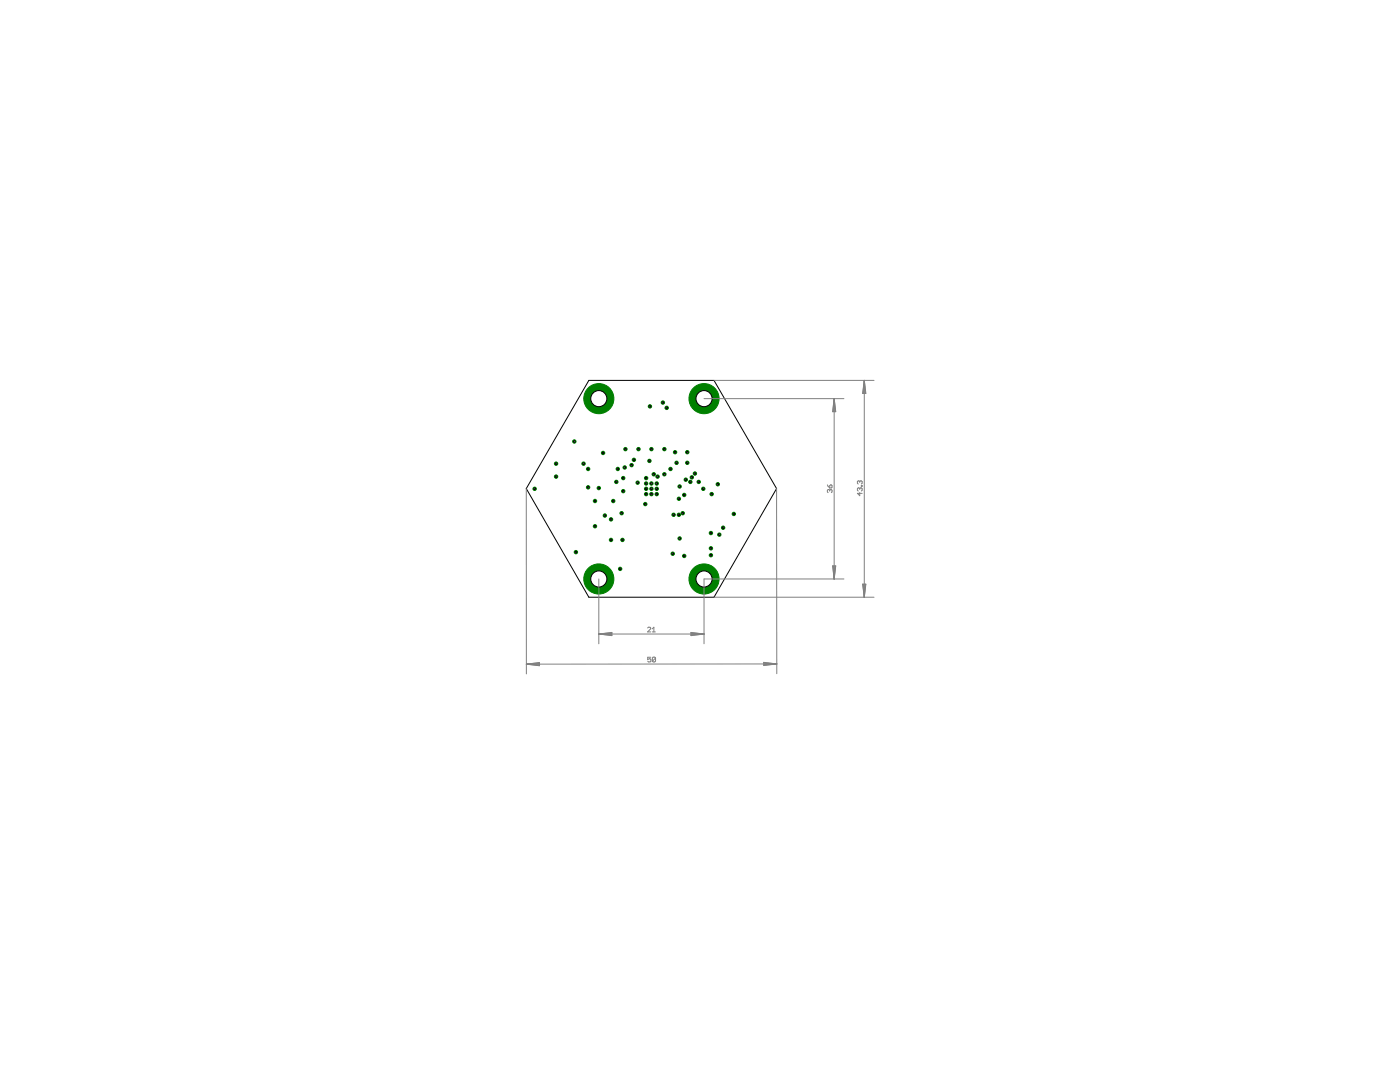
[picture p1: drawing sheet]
<svg xmlns="http://www.w3.org/2000/svg" width="279mm" height="216mm" viewBox="0 0 279 216" stroke-linecap="round" stroke-linejoin="round" font-family="sans-serif">
<circle cx="119.5" cy="115.5" r="3" fill="#008000" stroke="#008000" stroke-width=".2"/>
<circle cx="119.5" cy="115.5" r="1.61" fill="#fff" stroke="#000" stroke-width=".2"/>
<circle cx="140.5" cy="115.5" r="3" fill="#008000" stroke="#008000" stroke-width=".2"/>
<circle cx="140.5" cy="115.5" r="1.61" fill="#fff" stroke="#000" stroke-width=".2"/>
<circle cx="119.5" cy="79.5" r="3" fill="#008000" stroke="#008000" stroke-width=".2"/>
<circle cx="119.5" cy="79.5" r="1.61" fill="#fff" stroke="#000" stroke-width=".2"/>
<circle cx="140.5" cy="79.5" r="3" fill="#008000" stroke="#008000" stroke-width=".2"/>
<circle cx="140.5" cy="79.5" r="1.61" fill="#fff" stroke="#000" stroke-width=".2"/>
<circle cx="124.4" cy="98" r=".34" fill="#008000" stroke="#008000" stroke-width=".2"/>
<circle cx="124.4" cy="98" r=".17" fill="#fff" stroke="#000" stroke-width=".2"/>
<circle cx="127.3" cy="96.3" r=".34" fill="#008000" stroke="#008000" stroke-width=".2"/>
<circle cx="127.3" cy="96.3" r=".17" fill="#fff" stroke="#000" stroke-width=".2"/>
<circle cx="130" cy="97.5" r=".34" fill="#008000" stroke="#008000" stroke-width=".2"/>
<circle cx="130" cy="97.5" r=".17" fill="#fff" stroke="#000" stroke-width=".2"/>
<circle cx="130" cy="96.5" r=".34" fill="#008000" stroke="#008000" stroke-width=".2"/>
<circle cx="130" cy="96.5" r=".17" fill="#fff" stroke="#000" stroke-width=".2"/>
<circle cx="128.9" cy="96.5" r=".34" fill="#008000" stroke="#008000" stroke-width=".2"/>
<circle cx="128.9" cy="96.5" r=".17" fill="#fff" stroke="#000" stroke-width=".2"/>
<circle cx="128.9" cy="97.5" r=".34" fill="#008000" stroke="#008000" stroke-width=".2"/>
<circle cx="128.9" cy="97.5" r=".17" fill="#fff" stroke="#000" stroke-width=".2"/>
<circle cx="128.9" cy="98.6" r=".34" fill="#008000" stroke="#008000" stroke-width=".2"/>
<circle cx="128.9" cy="98.6" r=".17" fill="#fff" stroke="#000" stroke-width=".2"/>
<circle cx="130" cy="98.6" r=".34" fill="#008000" stroke="#008000" stroke-width=".2"/>
<circle cx="130" cy="98.6" r=".17" fill="#fff" stroke="#000" stroke-width=".2"/>
<circle cx="131.1" cy="98.6" r=".34" fill="#008000" stroke="#008000" stroke-width=".2"/>
<circle cx="131.1" cy="98.6" r=".17" fill="#fff" stroke="#000" stroke-width=".2"/>
<circle cx="131.1" cy="97.5" r=".34" fill="#008000" stroke="#008000" stroke-width=".2"/>
<circle cx="131.1" cy="97.5" r=".17" fill="#fff" stroke="#000" stroke-width=".2"/>
<circle cx="131.1" cy="96.5" r=".34" fill="#008000" stroke="#008000" stroke-width=".2"/>
<circle cx="131.1" cy="96.5" r=".17" fill="#fff" stroke="#000" stroke-width=".2"/>
<circle cx="135.6" cy="97.1" r=".34" fill="#008000" stroke="#008000" stroke-width=".2"/>
<circle cx="135.6" cy="97.1" r=".17" fill="#fff" stroke="#000" stroke-width=".2"/>
<circle cx="124.2" cy="107.7" r=".34" fill="#008000" stroke="#008000" stroke-width=".2"/>
<circle cx="124.2" cy="107.7" r=".17" fill="#fff" stroke="#000" stroke-width=".2"/>
<circle cx="121.9" cy="107.7" r=".34" fill="#008000" stroke="#008000" stroke-width=".2"/>
<circle cx="121.9" cy="107.7" r=".17" fill="#fff" stroke="#000" stroke-width=".2"/>
<circle cx="124.1" cy="102.4" r=".34" fill="#008000" stroke="#008000" stroke-width=".2"/>
<circle cx="124.1" cy="102.4" r=".17" fill="#fff" stroke="#000" stroke-width=".2"/>
<circle cx="120.7" cy="102.9" r=".34" fill="#008000" stroke="#008000" stroke-width=".2"/>
<circle cx="120.7" cy="102.9" r=".17" fill="#fff" stroke="#000" stroke-width=".2"/>
<circle cx="122.4" cy="100" r=".34" fill="#008000" stroke="#008000" stroke-width=".2"/>
<circle cx="122.4" cy="100" r=".17" fill="#fff" stroke="#000" stroke-width=".2"/>
<circle cx="135" cy="92.4" r=".34" fill="#008000" stroke="#008000" stroke-width=".2"/>
<circle cx="135" cy="92.4" r=".17" fill="#fff" stroke="#000" stroke-width=".2"/>
<circle cx="132.6" cy="89.6" r=".34" fill="#008000" stroke="#008000" stroke-width=".2"/>
<circle cx="132.6" cy="89.6" r=".17" fill="#fff" stroke="#000" stroke-width=".2"/>
<circle cx="130" cy="89.6" r=".34" fill="#008000" stroke="#008000" stroke-width=".2"/>
<circle cx="130" cy="89.6" r=".17" fill="#fff" stroke="#000" stroke-width=".2"/>
<circle cx="127.4" cy="89.6" r=".34" fill="#008000" stroke="#008000" stroke-width=".2"/>
<circle cx="127.4" cy="89.6" r=".17" fill="#fff" stroke="#000" stroke-width=".2"/>
<circle cx="134.7" cy="90.2" r=".34" fill="#008000" stroke="#008000" stroke-width=".2"/>
<circle cx="134.7" cy="90.2" r=".17" fill="#fff" stroke="#000" stroke-width=".2"/>
<circle cx="137.2" cy="92.4" r=".34" fill="#008000" stroke="#008000" stroke-width=".2"/>
<circle cx="137.2" cy="92.4" r=".17" fill="#fff" stroke="#000" stroke-width=".2"/>
<circle cx="137.2" cy="90.2" r=".34" fill="#008000" stroke="#008000" stroke-width=".2"/>
<circle cx="137.2" cy="90.2" r=".17" fill="#fff" stroke="#000" stroke-width=".2"/>
<circle cx="139.4" cy="96.2" r=".34" fill="#008000" stroke="#008000" stroke-width=".2"/>
<circle cx="139.4" cy="96.2" r=".17" fill="#fff" stroke="#000" stroke-width=".2"/>
<circle cx="143.3" cy="96.6" r=".34" fill="#008000" stroke="#008000" stroke-width=".2"/>
<circle cx="143.3" cy="96.6" r=".17" fill="#fff" stroke="#000" stroke-width=".2"/>
<circle cx="124.8" cy="89.6" r=".34" fill="#008000" stroke="#008000" stroke-width=".2"/>
<circle cx="124.8" cy="89.6" r=".17" fill="#fff" stroke="#000" stroke-width=".2"/>
<circle cx="126.5" cy="91.8" r=".34" fill="#008000" stroke="#008000" stroke-width=".2"/>
<circle cx="126.5" cy="91.8" r=".17" fill="#fff" stroke="#000" stroke-width=".2"/>
<circle cx="124.7" cy="93.3" r=".34" fill="#008000" stroke="#008000" stroke-width=".2"/>
<circle cx="124.7" cy="93.3" r=".17" fill="#fff" stroke="#000" stroke-width=".2"/>
<circle cx="116.5" cy="92.5" r=".34" fill="#008000" stroke="#008000" stroke-width=".2"/>
<circle cx="116.5" cy="92.5" r=".17" fill="#fff" stroke="#000" stroke-width=".2"/>
<circle cx="123" cy="96.2" r=".34" fill="#008000" stroke="#008000" stroke-width=".2"/>
<circle cx="123" cy="96.2" r=".17" fill="#fff" stroke="#000" stroke-width=".2"/>
<circle cx="133.8" cy="93.6" r=".34" fill="#008000" stroke="#008000" stroke-width=".2"/>
<circle cx="133.8" cy="93.6" r=".17" fill="#fff" stroke="#000" stroke-width=".2"/>
<circle cx="135.6" cy="107.4" r=".34" fill="#008000" stroke="#008000" stroke-width=".2"/>
<circle cx="135.6" cy="107.4" r=".17" fill="#fff" stroke="#000" stroke-width=".2"/>
<circle cx="141.9" cy="106.4" r=".34" fill="#008000" stroke="#008000" stroke-width=".2"/>
<circle cx="141.9" cy="106.4" r=".17" fill="#fff" stroke="#000" stroke-width=".2"/>
<circle cx="141.9" cy="109.4" r=".34" fill="#008000" stroke="#008000" stroke-width=".2"/>
<circle cx="141.9" cy="109.4" r=".17" fill="#fff" stroke="#000" stroke-width=".2"/>
<circle cx="134.3" cy="110.5" r=".34" fill="#008000" stroke="#008000" stroke-width=".2"/>
<circle cx="134.3" cy="110.5" r=".17" fill="#fff" stroke="#000" stroke-width=".2"/>
<circle cx="114.9" cy="110.2" r=".34" fill="#008000" stroke="#008000" stroke-width=".2"/>
<circle cx="114.9" cy="110.2" r=".17" fill="#fff" stroke="#000" stroke-width=".2"/>
<circle cx="123.8" cy="113.5" r=".34" fill="#008000" stroke="#008000" stroke-width=".2"/>
<circle cx="123.8" cy="113.5" r=".17" fill="#fff" stroke="#000" stroke-width=".2"/>
<circle cx="111" cy="95.1" r=".34" fill="#008000" stroke="#008000" stroke-width=".2"/>
<circle cx="111" cy="95.1" r=".17" fill="#fff" stroke="#000" stroke-width=".2"/>
<circle cx="106.7" cy="97.5" r=".34" fill="#008000" stroke="#008000" stroke-width=".2"/>
<circle cx="106.7" cy="97.5" r=".17" fill="#fff" stroke="#000" stroke-width=".2"/>
<circle cx="135.5" cy="102.7" r=".34" fill="#008000" stroke="#008000" stroke-width=".2"/>
<circle cx="135.5" cy="102.7" r=".17" fill="#fff" stroke="#000" stroke-width=".2"/>
<circle cx="114.6" cy="88.1" r=".34" fill="#008000" stroke="#008000" stroke-width=".2"/>
<circle cx="114.6" cy="88.1" r=".17" fill="#fff" stroke="#000" stroke-width=".2"/>
<circle cx="119.5" cy="97.4" r=".34" fill="#008000" stroke="#008000" stroke-width=".2"/>
<circle cx="119.5" cy="97.4" r=".17" fill="#fff" stroke="#000" stroke-width=".2"/>
<circle cx="118.7" cy="100" r=".34" fill="#008000" stroke="#008000" stroke-width=".2"/>
<circle cx="118.7" cy="100" r=".17" fill="#fff" stroke="#000" stroke-width=".2"/>
<circle cx="129.6" cy="92" r=".34" fill="#008000" stroke="#008000" stroke-width=".2"/>
<circle cx="129.6" cy="92" r=".17" fill="#fff" stroke="#000" stroke-width=".2"/>
<circle cx="120.4" cy="90.4" r=".34" fill="#008000" stroke="#008000" stroke-width=".2"/>
<circle cx="120.4" cy="90.4" r=".17" fill="#fff" stroke="#000" stroke-width=".2"/>
<circle cx="136.5" cy="110.9" r=".34" fill="#008000" stroke="#008000" stroke-width=".2"/>
<circle cx="136.5" cy="110.9" r=".17" fill="#fff" stroke="#000" stroke-width=".2"/>
<circle cx="111" cy="92.5" r=".34" fill="#008000" stroke="#008000" stroke-width=".2"/>
<circle cx="111" cy="92.5" r=".17" fill="#fff" stroke="#000" stroke-width=".2"/>
<circle cx="142" cy="98.6" r=".34" fill="#008000" stroke="#008000" stroke-width=".2"/>
<circle cx="142" cy="98.6" r=".17" fill="#fff" stroke="#000" stroke-width=".2"/>
<circle cx="136.2" cy="102.4" r=".34" fill="#008000" stroke="#008000" stroke-width=".2"/>
<circle cx="136.2" cy="102.4" r=".17" fill="#fff" stroke="#000" stroke-width=".2"/>
<circle cx="134.4" cy="102.7" r=".34" fill="#008000" stroke="#008000" stroke-width=".2"/>
<circle cx="134.4" cy="102.7" r=".17" fill="#fff" stroke="#000" stroke-width=".2"/>
<circle cx="140.4" cy="97.5" r=".34" fill="#008000" stroke="#008000" stroke-width=".2"/>
<circle cx="140.4" cy="97.5" r=".17" fill="#fff" stroke="#000" stroke-width=".2"/>
<circle cx="136.5" cy="98.8" r=".34" fill="#008000" stroke="#008000" stroke-width=".2"/>
<circle cx="136.5" cy="98.8" r=".17" fill="#fff" stroke="#000" stroke-width=".2"/>
<circle cx="135.5" cy="99.5" r=".34" fill="#008000" stroke="#008000" stroke-width=".2"/>
<circle cx="135.5" cy="99.5" r=".17" fill="#fff" stroke="#000" stroke-width=".2"/>
<circle cx="121.9" cy="103.6" r=".34" fill="#008000" stroke="#008000" stroke-width=".2"/>
<circle cx="121.9" cy="103.6" r=".17" fill="#fff" stroke="#000" stroke-width=".2"/>
<circle cx="118.7" cy="105" r=".34" fill="#008000" stroke="#008000" stroke-width=".2"/>
<circle cx="118.7" cy="105" r=".17" fill="#fff" stroke="#000" stroke-width=".2"/>
<circle cx="117.4" cy="97.2" r=".34" fill="#008000" stroke="#008000" stroke-width=".2"/>
<circle cx="117.4" cy="97.2" r=".17" fill="#fff" stroke="#000" stroke-width=".2"/>
<circle cx="123.3" cy="93.6" r=".34" fill="#008000" stroke="#008000" stroke-width=".2"/>
<circle cx="123.3" cy="93.6" r=".17" fill="#fff" stroke="#000" stroke-width=".2"/>
<circle cx="117.4" cy="93.6" r=".34" fill="#008000" stroke="#008000" stroke-width=".2"/>
<circle cx="117.4" cy="93.6" r=".17" fill="#fff" stroke="#000" stroke-width=".2"/>
<circle cx="126" cy="92.8" r=".34" fill="#008000" stroke="#008000" stroke-width=".2"/>
<circle cx="126" cy="92.8" r=".17" fill="#fff" stroke="#000" stroke-width=".2"/>
<circle cx="124.4" cy="95.4" r=".34" fill="#008000" stroke="#008000" stroke-width=".2"/>
<circle cx="124.4" cy="95.4" r=".17" fill="#fff" stroke="#000" stroke-width=".2"/>
<circle cx="128.8" cy="100.6" r=".34" fill="#008000" stroke="#008000" stroke-width=".2"/>
<circle cx="128.8" cy="100.6" r=".17" fill="#fff" stroke="#000" stroke-width=".2"/>
<circle cx="132.3" cy="80.3" r=".34" fill="#008000" stroke="#008000" stroke-width=".2"/>
<circle cx="132.3" cy="80.3" r=".17" fill="#fff" stroke="#000" stroke-width=".2"/>
<circle cx="133.1" cy="81.4" r=".34" fill="#008000" stroke="#008000" stroke-width=".2"/>
<circle cx="133.1" cy="81.4" r=".17" fill="#fff" stroke="#000" stroke-width=".2"/>
<circle cx="136.9" cy="95.7" r=".34" fill="#008000" stroke="#008000" stroke-width=".2"/>
<circle cx="136.9" cy="95.7" r=".17" fill="#fff" stroke="#000" stroke-width=".2"/>
<circle cx="128.9" cy="95.4" r=".34" fill="#008000" stroke="#008000" stroke-width=".2"/>
<circle cx="128.9" cy="95.4" r=".17" fill="#fff" stroke="#000" stroke-width=".2"/>
<circle cx="137.8" cy="96.2" r=".34" fill="#008000" stroke="#008000" stroke-width=".2"/>
<circle cx="137.8" cy="96.2" r=".17" fill="#fff" stroke="#000" stroke-width=".2"/>
<circle cx="131.2" cy="95.1" r=".34" fill="#008000" stroke="#008000" stroke-width=".2"/>
<circle cx="131.2" cy="95.1" r=".17" fill="#fff" stroke="#000" stroke-width=".2"/>
<circle cx="129.7" cy="81.1" r=".34" fill="#008000" stroke="#008000" stroke-width=".2"/>
<circle cx="129.7" cy="81.1" r=".17" fill="#fff" stroke="#000" stroke-width=".2"/>
<circle cx="144.3" cy="105.3" r=".34" fill="#008000" stroke="#008000" stroke-width=".2"/>
<circle cx="144.3" cy="105.3" r=".17" fill="#fff" stroke="#000" stroke-width=".2"/>
<circle cx="141.9" cy="110.8" r=".34" fill="#008000" stroke="#008000" stroke-width=".2"/>
<circle cx="141.9" cy="110.8" r=".17" fill="#fff" stroke="#000" stroke-width=".2"/>
<circle cx="143.6" cy="106.7" r=".34" fill="#008000" stroke="#008000" stroke-width=".2"/>
<circle cx="143.6" cy="106.7" r=".17" fill="#fff" stroke="#000" stroke-width=".2"/>
<circle cx="146.5" cy="102.6" r=".34" fill="#008000" stroke="#008000" stroke-width=".2"/>
<circle cx="146.5" cy="102.6" r=".17" fill="#fff" stroke="#000" stroke-width=".2"/>
<circle cx="138.1" cy="95.2" r=".34" fill="#008000" stroke="#008000" stroke-width=".2"/>
<circle cx="138.1" cy="95.2" r=".17" fill="#fff" stroke="#000" stroke-width=".2"/>
<circle cx="130.5" cy="94.6" r=".34" fill="#008000" stroke="#008000" stroke-width=".2"/>
<circle cx="130.5" cy="94.6" r=".17" fill="#fff" stroke="#000" stroke-width=".2"/>
<circle cx="138.7" cy="94.5" r=".34" fill="#008000" stroke="#008000" stroke-width=".2"/>
<circle cx="138.7" cy="94.5" r=".17" fill="#fff" stroke="#000" stroke-width=".2"/>
<circle cx="132.6" cy="94.6" r=".34" fill="#008000" stroke="#008000" stroke-width=".2"/>
<circle cx="132.6" cy="94.6" r=".17" fill="#fff" stroke="#000" stroke-width=".2"/>
<path d="M117.5 75.9h25l12.5 21.6-12.5 21.7h-25l-12.5-21.7z" fill="none" stroke="#000" stroke-width=".2"/>
<g fill="none" stroke="#808080" stroke-width=".2">
<path d="M140.5 79.5h27.9M142.5 75.9h31.9M166.5 79.5v36M166.5 79.5l.3 2.6h-.6zM166.5 79.5l-.2 2.6M166.5 79.5l.1 2.6M166.5 79.5l-.3 2.6M166.5 79.5l.3 2.6M172.5 75.9v43.3M172.5 75.9l.3 2.6h-.7zM172.5 75.9l-.2 2.6M172.5 75.9l.1 2.6"/>
<path d="M172.5 75.9l-.3 2.6M172.5 75.9l.2 2.6M105 97.5l.1 37M155 97.5v36.9M165.1 96.8l.5 .6M165.6 97.8l-.2-.1-.3 .1 .2 .5M165.6 97.8l.2-.1 .3 .1-.2 .5M165.6 96.9l.3-.1 .2 .4-.5 .2zM165.6 97.8v.2M171.6 98.3v.6l-.5-.5h1M171.6 96.1v.2M171.6 97.5v.2"/>
<path d="M171.6 97.5l-.2-.2-.3 .2v.3l.2 .2M171.6 96.1l-.2-.2-.3 .2v.3l.2 .2M171.6 97.5l.1-.2 .4 .2v.3l-.2 .2M171.6 96.1l.1-.2 .4 .2v.3l-.2 .2M171.9 96.9h.2v.1h-.2zM119.5 115.5v13M142.5 119.2h31.9M166.2 112.9h.6l-.3 2.6zM166.2 112.9l.3 2.6M166.3 112.9l.2 2.6M166.6 112.9l-.1 2.6M166.8 112.9l-.3 2.6"/>
<path d="M168.4 115.5h-27.9v13M172.1 116.6h.7l-.3 2.6zM172.2 116.6l.3 2.6M172.3 116.6l.2 2.6M172.6 116.6l-.1 2.6M172.7 116.6l-.2 2.6M105.1 132.5l2.6-.3v.6zM105.1 132.5l2.6 .2M105.1 132.5l2.6 .3M107.7 132.4l-2.6 .1M107.7 132.2l-2.6 .3M119.5 126.5h21"/>
<path d="M119.5 126.5l2.6-.3v.6zM119.5 126.5l2.6 .1M119.5 126.5l2.6 .3M122.1 126.4l-2.6 .1M122.1 126.3l-2.6 .2M129.2 125.3l.2-.1 .5 .1v.2l-.7 .6h.7M129.9 131.1h-.6v.5l.4-.2 .2 .2v.3l-.2 .2-.4-.2M130.2 126.1h.6M130.2 125.5l.3-.3v.9M130.8 131.3v.6l-.1 .2-.5-.2M130.8 131.3l-.1-.2h-.4l-.1 .2v.6M130.8 131.3l-.6 .6"/>
<path d="M137.9 126.2l2.6 .3-2.6 .3zM137.9 126.4l2.6 .1M137.9 126.3l2.6 .2M140.5 126.5l-2.6 .1M140.5 126.5l-2.6 .3M152.4 132.2l2.6 .3-2.6 .3zM152.4 132.4l2.6 .1M152.4 132.2l2.6 .3M155 132.5h-49.9M155 132.5l-2.6 .1M155 132.5l-2.6 .2"/>
</g>
</svg>
